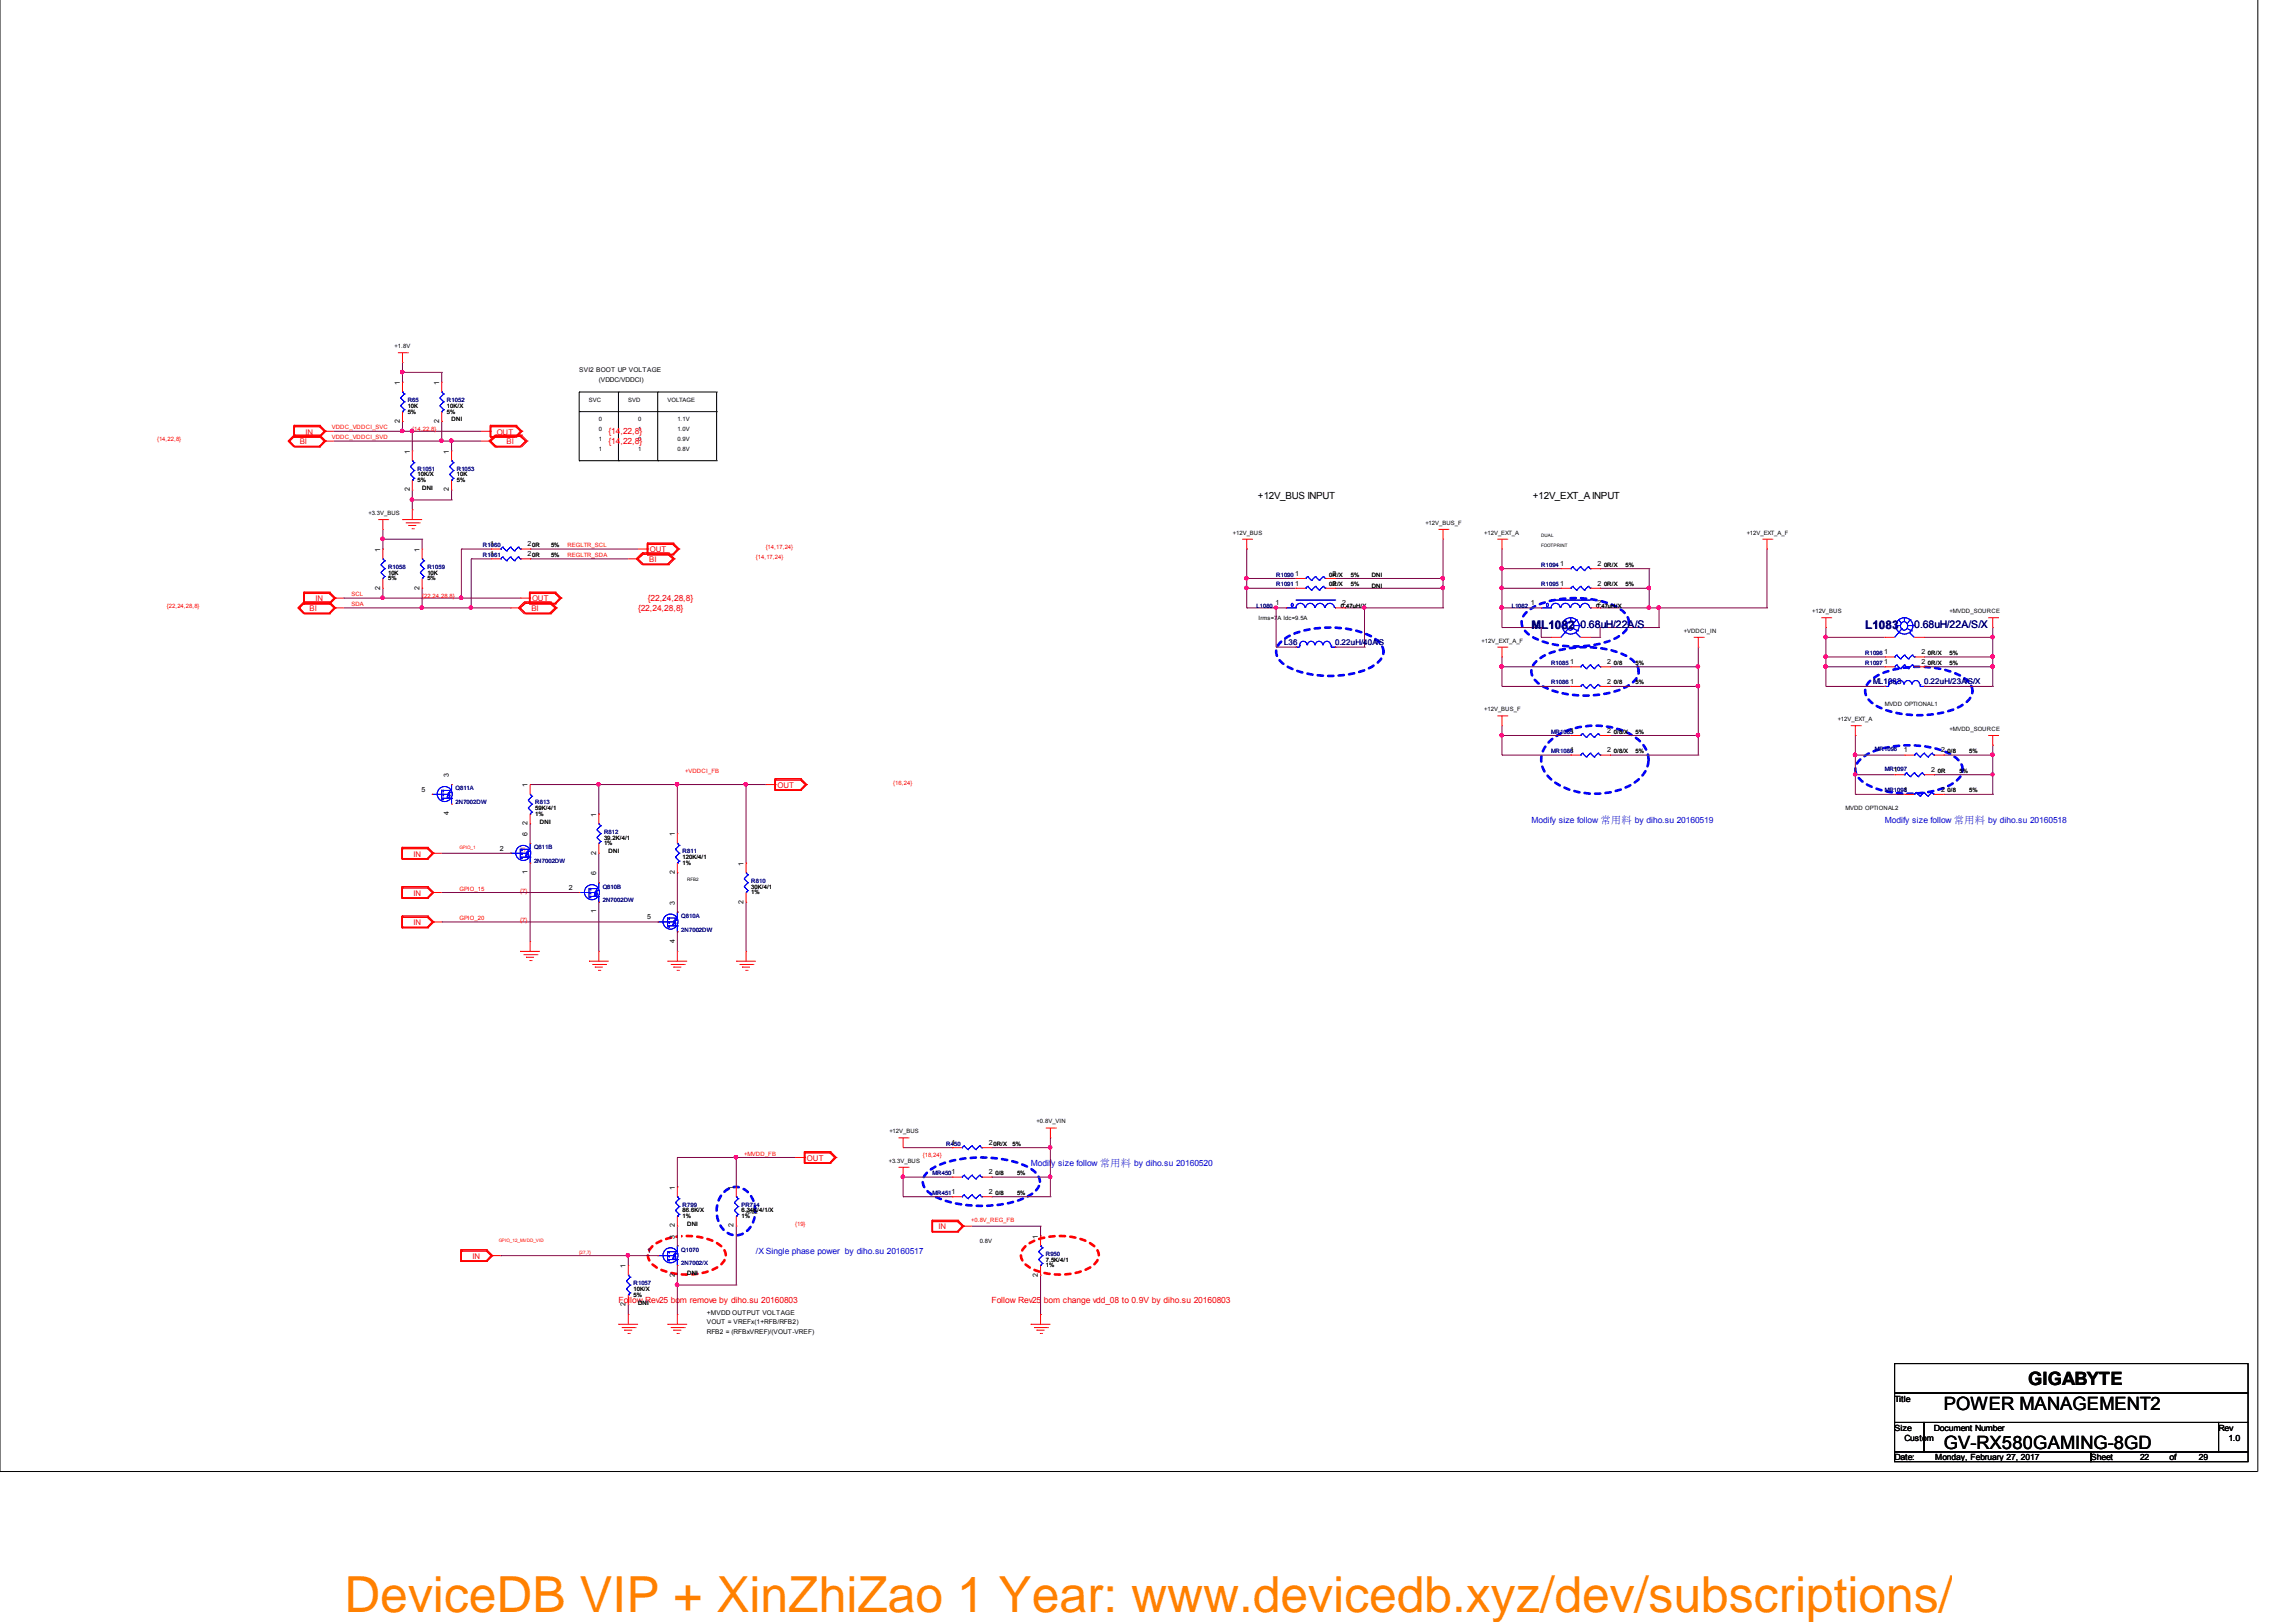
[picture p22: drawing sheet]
<svg xmlns="http://www.w3.org/2000/svg" width="297mm" height="210mm" viewBox="0 0 297 210" stroke-linecap="round" stroke-linejoin="round" font-family="sans-serif">
<defs><g id="words">
<text font-size="6.4" fill="#ff8000" x="44.6" y="208.5">DeviceDB VIP + XinZhiZao 1 Year: www.devicedb.xyz/dev/subscriptions/</text>
<g font-size="2.4">
<text x="262.4" y="179.2">GIGABYTE</text>
<text x="251.5" y="182.5">POWER MANAGEMENT2</text>
<text x="251.5" y="187.6">GV-RX580GAMING-8GD</text>
</g>
<g font-size="1.5" fill="#000080">
<text x="198.1" y="81.4">ML1082</text>
<text x="241.3" y="81.4">L1083</text>
</g>
<g font-size="1.4" fill="#000080">
<text x="204.5" y="81.2">0.68uH/22A/S</text>
<text x="247.7" y="81.2">0.68uH/22A/S/X</text>
</g>
<g font-size="1.3">
<text x="162.7" y="64.6">+12V_BUS INPUT</text>
<text x="198.3" y="64.6">+12V_EXT_A INPUT</text>
</g>
<g font-size="1.3" fill="#00f">
<text x="207.1" y="106.4">常用料</text>
<text x="252.8" y="106.4">常用料</text>
<text x="142.3" y="150.9">常用料</text>
</g>
<g font-size="1.1" fill="#f00">
<text x="78.7" y="57.4">{14,22,8}</text>
<text x="78.7" y="56.1">{14,22,8}</text>
<text x="83.8" y="77.7">{22,24,28,8}</text>
<text x="82.6" y="79">{22,24,28,8}</text>
<text x="80" y="168.7">Follow Rev25 bom remove by diho.su 20160803</text>
<text x="128.3" y="168.7">Follow Rev25 bom change vdd_08 to 0.9V by diho.su 20160803</text>
</g>
<g font-size="1.1" fill="#00f">
<text x="198.1" y="106.4">Modify size follow</text>
<text x="211.5" y="106.4">by diho.su 20160519</text>
<text x="243.8" y="106.4">Modify size follow</text>
<text x="257.2" y="106.4">by diho.su 20160518</text>
<text x="133.4" y="150.9">Modify size follow</text>
<text x="146.7" y="150.9">by diho.su 20160520</text>
<text x="97.8" y="162.3">/X Single phase power by diho.su 20160517</text>
</g>
<g font-size="1.1">
<text x="245.1" y="181.4">Title</text>
<text x="245.1" y="185.2">Size</text>
<text x="250.2" y="185.2">Document Number</text>
<text x="287" y="185.2">Rev</text>
<text x="245.1" y="189">Date:</text>
<text x="246.4" y="186.5">Custom</text>
<text x="250.4" y="189">Monday, February 27, 2017</text>
<text x="270.5" y="189">Sheet</text>
<text x="276.9" y="189">22</text>
<text x="280.7" y="189">of</text>
<text x="284.5" y="189">29</text>
<text x="288.3" y="186.5">1.0</text>
</g>
<g font-size="1" fill="#f00">
<text x="38.8" y="57.5">BI</text>
<text x="39.5" y="56.2">IN</text>
<text x="64.3" y="56.2">OUT</text>
<text x="65.5" y="57.5">BI</text>
<text x="84.1" y="71.5">OUT</text>
<text x="40.8" y="77.8">IN</text>
<text x="68.8" y="77.8">OUT</text>
<text x="84" y="72.7">BI</text>
<text x="40" y="79.1">BI</text>
<text x="68.7" y="79.1">BI</text>
<text x="100.6" y="102">OUT</text>
<text x="53.5" y="110.8">IN</text>
<text x="53.5" y="119.7">IN</text>
<text x="53.5" y="115.9">IN</text>
<text x="104.4" y="150.2">OUT</text>
<text x="121.4" y="159.1">IN</text>
<text x="61.1" y="162.9">IN</text>
</g>
<g font-size="1" fill="#000080">
<text x="166.1" y="83.4">L36</text>
<text x="172.7" y="83.4">0.22uH/40A/S</text>
<text x="242.3" y="88.5">ML1083</text>
<text x="248.9" y="88.5">0.22uH/23A/S/X</text>
</g>
<g font-size=".9">
<text x="51.7" y="49.8" transform="rotate(-90 51.7 49.8)">1</text>
<text x="56.8" y="49.8" transform="rotate(-90 56.8 49.8)">1</text>
<text x="51.7" y="54.7" transform="rotate(-90 51.7 54.7)">2</text>
<text x="53" y="58.7" transform="rotate(-90 53 58.7)">1</text>
<text x="56.8" y="54.7" transform="rotate(-90 56.8 54.7)">2</text>
<text x="58.1" y="58.7" transform="rotate(-90 58.1 58.7)">1</text>
<text x="53" y="63.6" transform="rotate(-90 53 63.6)">2</text>
<text x="58.1" y="63.6" transform="rotate(-90 58.1 63.6)">2</text>
<text x="49.2" y="71.4" transform="rotate(-90 49.2 71.4)">1</text>
<text x="54.3" y="71.4" transform="rotate(-90 54.3 71.4)">1</text>
<text x="63.4" y="72">1</text>
<text x="63.4" y="70.7">1</text>
<text x="68.2" y="72">2</text>
<text x="68.2" y="70.7">2</text>
<text x="49.2" y="76.3" transform="rotate(-90 49.2 76.3)">2</text>
<text x="54.3" y="76.3" transform="rotate(-90 54.3 76.3)">2</text>
<text x="167.6" y="75.8">1</text>
<text x="167.6" y="74.5">1</text>
<text x="172.4" y="75.8">2</text>
<text x="172.4" y="74.5">2</text>
<text x="201.8" y="75.8">1</text>
<text x="201.8" y="73.3">1</text>
<text x="206.7" y="75.8">2</text>
<text x="206.7" y="73.3">2</text>
<text x="165" y="78.3">1</text>
<text x="173.7" y="78.3">2</text>
<text x="198" y="78.3">1</text>
<text x="206.7" y="78.3">2</text>
<text x="203.1" y="88.5">1</text>
<text x="203.1" y="86">1</text>
<text x="207.9" y="88.5">2</text>
<text x="207.9" y="86">2</text>
<text x="243.8" y="86">1</text>
<text x="243.8" y="84.7">1</text>
<text x="248.6" y="86">2</text>
<text x="248.6" y="84.7">2</text>
<text x="203.1" y="94.8">1</text>
<text x="207.9" y="94.8">2</text>
<text x="58.1" y="100.6" transform="rotate(-90 58.1 100.6)">3</text>
<text x="68.2" y="101.9" transform="rotate(-90 68.2 101.9)">1</text>
<text x="203.1" y="97.4">1</text>
<text x="207.9" y="97.4">2</text>
<text x="245" y="99.9">1</text>
<text x="246.3" y="97.4">1</text>
<text x="249.9" y="99.9">2</text>
<text x="251.1" y="97.4">2</text>
<text x="54.5" y="102.5">5</text>
<text x="58.1" y="105.5" transform="rotate(-90 58.1 105.5)">4</text>
<text x="68.2" y="106.8" transform="rotate(-90 68.2 106.8)">2</text>
<text x="77.1" y="105.7" transform="rotate(-90 77.1 105.7)">1</text>
<text x="246.3" y="102.5">1</text>
<text x="251.1" y="102.5">2</text>
<text x="64.7" y="110.1">2</text>
<text x="68.2" y="113.1" transform="rotate(-90 68.2 113.1)">1</text>
<text x="68.2" y="108.2" transform="rotate(-90 68.2 108.2)">6</text>
<text x="77.1" y="113.3" transform="rotate(-90 77.1 113.3)">6</text>
<text x="77.1" y="110.6" transform="rotate(-90 77.1 110.6)">2</text>
<text x="87.3" y="113.1" transform="rotate(-90 87.3 113.1)">2</text>
<text x="87.3" y="108.2" transform="rotate(-90 87.3 108.2)">1</text>
<text x="96.2" y="112" transform="rotate(-90 96.2 112)">1</text>
<text x="73.6" y="115.2">2</text>
<text x="77.1" y="118.2" transform="rotate(-90 77.1 118.2)">1</text>
<text x="83.7" y="119">5</text>
<text x="87.3" y="117.1" transform="rotate(-90 87.3 117.1)">3</text>
<text x="96.2" y="116.9" transform="rotate(-90 96.2 116.9)">2</text>
<text x="87.3" y="122" transform="rotate(-90 87.3 122)">4</text>
<text x="123.1" y="148.2">1</text>
<text x="127.9" y="148.2">2</text>
<text x="87.3" y="153.9" transform="rotate(-90 87.3 153.9)">1</text>
<text x="94.9" y="153.9" transform="rotate(-90 94.9 153.9)">1</text>
<text x="123.1" y="154.5">1</text>
<text x="123.1" y="152">1</text>
<text x="127.9" y="154.5">2</text>
<text x="127.9" y="152">2</text>
<text x="87.3" y="160.3" transform="rotate(-90 87.3 160.3)">3</text>
<text x="87.3" y="158.8" transform="rotate(-90 87.3 158.8)">2</text>
<text x="94.9" y="158.8" transform="rotate(-90 94.9 158.8)">2</text>
<text x="134.3" y="160.3" transform="rotate(-90 134.3 160.3)">1</text>
<text x="80.9" y="164.1" transform="rotate(-90 80.9 164.1)">1</text>
<text x="83.7" y="162.2">1</text>
<text x="87.3" y="165.2" transform="rotate(-90 87.3 165.2)">2</text>
<text x="134.3" y="165.2" transform="rotate(-90 134.3 165.2)">2</text>
<text x="80.9" y="169" transform="rotate(-90 80.9 169)">2</text>
</g>
<g font-size=".8">
<text x="51.1" y="45.1">+1.8V</text>
<text x="52.7" y="53.5">5%</text>
<text x="52.7" y="52.8">10K</text>
<text x="57.8" y="52.8">10K/X</text>
<text x="57.8" y="53.5">5%</text>
<text x="74.9" y="48.2">SVI2 BOOT UP VOLTAGE</text>
<text x="76.2" y="52">SVC</text>
<text x="77.5" y="49.5">(VDDC/VDDCI)</text>
<text x="81.3" y="52">SVD</text>
<text x="86.4" y="52">VOLTAGE</text>
<text x="58.4" y="54.5">DNI</text>
<text x="77.5" y="58.3">1</text>
<text x="77.5" y="57.1">1</text>
<text x="77.5" y="55.8">0</text>
<text x="77.5" y="54.5">0</text>
<text x="82.6" y="55.8">1</text>
<text x="82.6" y="57.1">0</text>
<text x="82.6" y="58.3">1</text>
<text x="82.6" y="54.5">0</text>
<text x="87.6" y="57.1">0.9V</text>
<text x="87.6" y="58.3">0.8V</text>
<text x="87.6" y="55.8">1.0V</text>
<text x="87.6" y="54.5">1.1V</text>
<text x="54" y="61.7">10K/X</text>
<text x="54" y="62.4">5%</text>
<text x="54.6" y="63.4">DNI</text>
<text x="59.1" y="61.7">10K</text>
<text x="59.1" y="62.4">5%</text>
<text x="47.7" y="66.6">+3.3V_BUS</text>
<text x="68.8" y="70.8">0R</text>
<text x="71.3" y="70.8">5%</text>
<text x="159.5" y="69.2">+12V_BUS</text>
<text x="184.4" y="67.9">+12V_BUS_F</text>
<text x="192" y="69.2">+12V_EXT_A</text>
<text x="226" y="69.2">+12V_EXT_A_F</text>
<text x="50.2" y="75.1">5%</text>
<text x="50.2" y="74.4">10K</text>
<text x="55.3" y="75.1">5%</text>
<text x="55.3" y="74.4">10K</text>
<text x="68.8" y="72.1">0R</text>
<text x="71.3" y="72.1">5%</text>
<text x="172" y="75.9">0R/X</text>
<text x="172" y="74.6">0R/X</text>
<text x="174.8" y="74.6">5%</text>
<text x="174.8" y="75.9">5%</text>
<text x="177.5" y="74.6">DNI</text>
<text x="177.5" y="76">DNI</text>
<text x="207.5" y="75.9">0R/X</text>
<text x="207.5" y="73.3">0R/X</text>
<text x="210.3" y="75.9">5%</text>
<text x="210.3" y="73.3">5%</text>
<text x="162.8" y="80.2">Irms=7A Idc=9.5A</text>
<text x="173.5" y="78.7">0.47uH/X</text>
<text x="191.7" y="83.2">+12V_EXT_A_F</text>
<text x="206.5" y="78.7">0.47uH/X</text>
<text x="217.8" y="81.9">+VDDCI_IN</text>
<text x="234.4" y="79.3">+12V_BUS</text>
<text x="252.2" y="79.3">+MVDD_SOURCE</text>
<text x="208.8" y="88.6">0/8</text>
<text x="208.8" y="86">0/8</text>
<text x="211.6" y="88.6">5%</text>
<text x="211.6" y="86">5%</text>
<text x="249.4" y="86">0R/X</text>
<text x="249.4" y="84.8">0R/X</text>
<text x="252.2" y="86">5%</text>
<text x="252.2" y="84.8">5%</text>
<text x="192" y="92">+12V_BUS_F</text>
<text x="208.8" y="94.9">0/8/X</text>
<text x="211.6" y="94.9">5%</text>
<text x="237.7" y="93.3">+12V_EXT_A</text>
<text x="243.8" y="91.4">MVDD OPTIONAL1</text>
<text x="252.2" y="94.6">+MVDD_SOURCE</text>
<text x="208.8" y="97.5">0/8/X</text>
<text x="211.6" y="97.5">5%</text>
<text x="250.7" y="100">0R</text>
<text x="252" y="97.5">0/8</text>
<text x="253.5" y="100">5%</text>
<text x="254.8" y="97.5">5%</text>
<text x="69.3" y="105.6">1%</text>
<text x="69.3" y="104.8">59K/4/1</text>
<text x="69.8" y="106.6">DNI</text>
<text x="238.8" y="104.8">MVDD OPTIONAL2</text>
<text x="252" y="102.5">0/8</text>
<text x="254.8" y="102.5">5%</text>
<text x="78.1" y="108.6">39.2K/4/1</text>
<text x="78.1" y="109.4">1%</text>
<text x="78.7" y="110.4">DNI</text>
<text x="88.3" y="111.2">120K/4/1</text>
<text x="88.3" y="111.9">1%</text>
<text x="97.2" y="115.8">1%</text>
<text x="97.2" y="115">30K/4/1</text>
<text x="115.1" y="146.7">+12V_BUS</text>
<text x="128.5" y="148.3">0R/X</text>
<text x="131" y="148.3">5%</text>
<text x="134.1" y="145.4">+0.8V_VIN</text>
<text x="115" y="150.5">+3.3V_BUS</text>
<text x="128.8" y="154.6">0/8</text>
<text x="128.8" y="152.1">0/8</text>
<text x="131.6" y="152.1">5%</text>
<text x="131.6" y="154.6">5%</text>
<text x="88.3" y="156.9">86.6K/X</text>
<text x="88.3" y="157.7">1%</text>
<text x="88.9" y="158.7">DNI</text>
<text x="95.9" y="157.7">1%</text>
<text x="95.9" y="156.9">6.34K/4/1/X</text>
<text x="126.7" y="160.9">0.8V</text>
<text x="82" y="167.8">5%</text>
<text x="82" y="167.1">10K/X</text>
<text x="88.9" y="165">DNI</text>
<text x="135.3" y="163.3">7.5K/4/1</text>
<text x="135.3" y="164">1%</text>
<text x="82.6" y="168.8">DNI</text>
<text x="91.4" y="171.4">VOUT = VREFx(1+RFB/RFB2)</text>
<text x="91.4" y="170.1">+MVDD OUTPUT VOLTAGE</text>
<text x="91.4" y="172.6">RFB2 = (RFBxVREF)/(VOUT-VREF)</text>
</g>
<g font-size=".8" fill="#000080">
<text x="52.7" y="52">R65</text>
<text x="57.8" y="52">R1052</text>
<text x="54" y="60.9">R1051</text>
<text x="59.1" y="60.9">R1053</text>
<text x="62.5" y="70.8">R1060</text>
<text x="50.2" y="73.6">R1058</text>
<text x="55.3" y="73.6">R1059</text>
<text x="62.5" y="72.1">R1061</text>
<text x="165.1" y="75.9">R1091</text>
<text x="165.1" y="74.6">R1090</text>
<text x="199.4" y="75.9">R1095</text>
<text x="199.4" y="73.3">R1094</text>
<text x="162.6" y="78.7">L1080</text>
<text x="195.6" y="78.7">L1082</text>
<text x="200.7" y="88.6">R1086</text>
<text x="200.7" y="86">R1085</text>
<text x="241.3" y="86">R1097</text>
<text x="241.3" y="84.8">R1096</text>
<text x="200.7" y="94.9">MR1085</text>
<text x="200.7" y="97.5">MR1086</text>
<text x="242.6" y="97.2">MR1096</text>
<text x="243.8" y="99.8">MR1097</text>
<text x="58.9" y="102.3">Q811A</text>
<text x="58.9" y="104.1">2N7002DW</text>
<text x="69.3" y="104.1">R813</text>
<text x="78.1" y="107.9">R812</text>
<text x="243.8" y="102.5">MR1098</text>
<text x="69.1" y="109.9">Q811B</text>
<text x="69.1" y="111.7">2N7002DW</text>
<text x="88.3" y="110.4">R811</text>
<text x="78" y="115">Q810B</text>
<text x="78" y="116.8">2N7002DW</text>
<text x="88.1" y="118.8">Q810A</text>
<text x="97.2" y="114.2">R810</text>
<text x="88.1" y="120.6">2N7002DW</text>
<text x="122.4" y="148.3">R450</text>
<text x="120.7" y="154.6">MR451</text>
<text x="120.7" y="152.1">MR450</text>
<text x="88.1" y="162">Q1070</text>
<text x="88.3" y="156.1">R799</text>
<text x="95.9" y="156.1">PR714</text>
<text x="82" y="166.3">R1057</text>
<text x="88.1" y="163.8">2N7002/X</text>
<text x="135.3" y="162.5">R950</text>
</g>
<g font-size=".8" fill="#f00">
<text x="20.3" y="57.1">{14,22,8}</text>
<text x="42.9" y="56.8">VDDC_VDDCI_SVD</text>
<text x="42.9" y="55.6">VDDC_VDDCI_SVC</text>
<text x="53.3" y="55.8">{14,22,8}</text>
<text x="73.4" y="70.8">REGLTR_SCL</text>
<text x="99.1" y="71">{14,17,24}</text>
<text x="45.5" y="77.1">SCL</text>
<text x="54.6" y="77.4">{22,24,28,8}</text>
<text x="73.4" y="72.1">REGLTR_SDA</text>
<text x="97.8" y="72.3">{14,17,24}</text>
<text x="21.6" y="78.7">{22,24,28,8}</text>
<text x="45.5" y="78.4">SDA</text>
<text x="88.6" y="100">+VDDCI_FB</text>
<text x="115.6" y="101.5">{16,24}</text>
<text x="59.4" y="119.1">GPIO_20</text>
<text x="59.4" y="115.2">GPIO_15</text>
<text x="67.3" y="119.3">{7}</text>
<text x="67.3" y="115.5">{7}</text>
<text x="96.3" y="149.5">+MVDD_FB</text>
<text x="119.4" y="149.8">{18,24}</text>
<text x="102.9" y="158.7">{19}</text>
<text x="125.6" y="158.2">+0.8V_REG_FB</text>
</g>
<g font-size=".6">
<text x="199.4" y="70.8">FOOTPRINT</text>
<text x="199.4" y="69.5">DUAL</text>
<text x="88.9" y="114">RFB2</text>
<text x="96.5" y="157.2">RFB2</text>
</g>
<g font-size=".6" fill="#f00">
<text x="59.4" y="109.9">GPIO_1</text>
<text x="67.3" y="110.2">{7}</text>
<text x="64.5" y="160.7">GPIO_12_MVDD_VID</text>
<text x="74.9" y="162.2">{27,7}</text>
</g>
</g></defs>
<g fill="none" stroke="#000" stroke-width=".13">
<path d="M0 -.1v190.5h292.1v-190.5M74.9 59.6h.1M74.9 53.3h.1M74.9 50.7h.1M74.9 50.7v8.9M74.9 53.3h17.8M74.9 59.6h17.8M74.9 50.7h17.8M80 59.6h.1M80 50.7h.1M80 50.7v8.9M85.1 59.6h.1"/>
<path d="M85.1 50.7h.1M85.1 50.7v8.9M92.7 53.3h.1M92.7 59.6h.1M92.7 50.7h.1M92.7 50.7v8.9"/>
</g>
<path d="M197.3 79.4a8 8 0 0 1 5.2-1.9 12.5 12.5 0 0 1 6.6 1 2.55 2.55 0 0 1 1.6 2 2.55 2.55 0 0 1-1.6 2 13.2 13.2 0 0 1-10.6 0 2.55 2.55 0 0 1-1.7-2l.2-.5zM165.5 83.3a8 8 0 0 1 5.3-2 12.5 12.5 0 0 1 6.6 1 2.55 2.55 0 0 1 1.6 2 2.55 2.55 0 0 1-1.6 2.1 13.2 13.2 0 0 1-10.7 0 2.55 2.55 0 0 1-1.6-2.1l.1-.5zM198.6 85.8a8 8 0 0 1 5.2-2 12.5 12.5 0 0 1 6.6 1.1 2.55 2.55 0 0 1 1.6 2 2.55 2.55 0 0 1-1.6 2 13.2 13.2 0 0 1-10.6 0 2.55 2.55 0 0 1-1.7-2l.1-.6zM200.7 95.7a9.6 9.6 0 0 1 11.2 0 3.2 3.2 0 0 1 0 5.2 9.6 9.6 0 0 1-11.2 0 3.2 3.2 0 0 1 0-5.2zM240.5 98.5a8 8 0 0 1 5.2-2 12.5 12.5 0 0 1 6.6 1.1 2.55 2.55 0 0 1 1.6 2 2.55 2.55 0 0 1-1.6 2 13.2 13.2 0 0 1-10.6 0 2.55 2.55 0 0 1-1.7-2l.1-.6zM241.7 88.3a8 8 0 0 1 5.3-2 12.5 12.5 0 0 1 6.6 1.1 2.55 2.55 0 0 1 1.6 2 2.55 2.55 0 0 1-1.6 2 13.2 13.2 0 0 1-10.7 0 2.55 2.55 0 0 1-1.6-2l.1-.5zM93.6 154.3a2.26 2.26 0 0 1 3.9 1.1 3.3 3.3 0 0 1-1.7 4.4 2.38 2.38 0 0 1-2.8-1.7 3.7 3.7 0 0 1 .6-3.8zM119.8 151.9a7.8 7.8 0 0 1 4.8-2 14.8 14.8 0 0 1 8.5 1.2 2.36 2.36 0 0 1 1.4 1.8 2.36 2.36 0 0 1-1.4 1.9 15.1 15.1 0 0 1-9.6 .9 7.1 7.1 0 0 1-3.7-1.8 1.46 1.46 0 0 1 0-2z" fill="none" stroke="#00f" stroke-width=".34" stroke-dasharray=".7 .7"/>
<path d="M84.2 161.5a6.4 6.4 0 0 1 4.7-1.6 6.4 6.4 0 0 1 4.6 1.6 1.49 1.49 0 0 1-.5 2.3 8.5 8.5 0 0 1-8.3 0 1.54 1.54 0 0 1-.5-2.3zM132.5 161.5a6.4 6.4 0 0 1 4.6-1.6 6.4 6.4 0 0 1 4.7 1.6 1.49 1.49 0 0 1-.5 2.3 8.5 8.5 0 0 1-8.4 0 1.54 1.54 0 0 1-.4-2.3z" fill="none" stroke="#f00" stroke-width=".34" stroke-dasharray=".7 .7"/>
<g fill="none" stroke="#800040" stroke-width=".13">
<path d="M52.1 48.2h5M52.1 48.2h.1M52.1 49.5h.1M52.1 46.9v2.6M57.1 48.2h.1M57.1 48.2v1.3M44.4 77.4h22.9M44.4 77.4h.1M44.4 78.7h21.6M49.5 69.8h.1M49.5 71h.1M49.5 77.4h.1"/>
<path d="M49.5 68.5v2.5M49.5 76.1v1.3M49.5 69.8h5.1M53.3 64.7h.1M53.3 66h.1M53.3 63.4v2.6M53.3 64.7h5.1M54.6 69.8h.1M54.6 78.7h.1M54.6 76.1h.1M54.6 69.8v1.2M54.6 76.1v2.6"/>
<path d="M58.4 64.7h.1M58.4 63.4v1.3M59.7 77.4h.1M59.7 71h.1M59.7 71v6.4M59.7 71h3.8M61 72.3h2.5M61 78.7h.1M61 72.3h.1M61 72.3v6.4M66 78.7h.1M67.3 77.4h.1"/>
<path d="M68.6 71h.1M68.6 72.3h.1M68.6 72.3h12.7M68.6 71h13.9M161.3 76.1h.1M161.3 74.9h.1M161.3 71h.1M161.3 71v7.7M161.3 76.1h6.3M161.3 74.9h6.3M165.1 78.7h.1M165.1 78.7h1.3"/>
<path d="M172.7 76.1h14M172.7 74.9h14M176.5 78.7h.1M176.5 78.7h10.2M186.7 76.1h.1M186.7 78.7h.1M186.7 74.9h.1M186.7 69.8v8.9M194.3 73.6h.1M194.3 76.1h.1M194.3 78.7h.1M194.3 71v10.2"/>
<path d="M194.3 78.7h5.1M194.3 76.1h7.6M194.3 73.6h7.6M207 78.7h.1M207 76.1h.1M207 73.6h.1M207 78.7h21.6M207 76.1h6.4M207 73.6h6.4M213.4 78.7h.1M213.4 76.1h.1M213.4 73.6h.1"/>
<path d="M213.4 73.6v5.1M214.6 78.7h.1M214.6 78.7v2.5M228.6 78.7h.1M228.6 71h.1M228.6 71v7.7M194.3 95.2h.1M194.3 97.7h.1M194.3 81.2h.1M194.3 86.3h.1M194.3 88.8h.1M194.3 88.8h8.9"/>
<path d="M194.3 85v3.8M194.3 93.9v3.8M194.3 97.7h8.9M194.3 81.2h5.1M194.3 86.3h8.9M194.3 95.2h8.9M199.4 81.2h.1M203.2 97.7h.1M203.2 88.8h.1M207 81.2h7.6M208.3 88.8h11.4M208.3 97.7h11.4"/>
<path d="M208.3 97.7h.1M208.3 88.8h.1M208.3 86.3h11.4M208.3 95.2h11.4M214.6 81.2h.1M219.7 95.2h.1M219.7 97.7h.1M219.7 86.3h.1M219.7 88.8h.1M219.7 83.7v14M236.2 86.3h.1M236.2 88.8h.1"/>
<path d="M236.2 82.5h.1M236.2 85h.1M236.2 81.2v7.6M236.2 88.8h7.6M236.2 86.3h7.6M236.2 82.5h7.6M236.2 85h7.6M240 97.7h.1M240 95.2h.1M240 97.7h6.4M240 95.2v5.1M243.8 88.8h.1"/>
<path d="M248.9 88.8h.1M248.9 86.3h.1M248.9 82.5h8.9M248.9 85h8.9M248.9 86.3h8.9M248.9 88.8h8.9M251.5 97.7h.1M251.5 97.7h6.3M257.8 85h.1M257.8 86.3h.1M257.8 88.8h.1M257.8 82.5h.1"/>
<path d="M257.8 97.7h.1M257.8 96.4h.1M257.8 96.4v3.9h-7.6M257.8 81.2v7.6M57.1 119.3h.1M57.1 110.4h8.9M57.1 115.5h17.8M57.1 119.3h28M66 110.4h.1M68.6 111.7h.1M68.6 101.5h30.5M68.6 111.7v10.1"/>
<path d="M74.9 115.5h.1M77.5 101.5h.1M77.5 105.3h.1M77.5 116.8h.1M77.5 101.5v3.8M77.5 116.8v6.3M87.6 101.5h.1M87.6 101.5v6.4M96.5 101.5h.1M96.5 111.7h.1M96.5 116.8h.1M96.5 101.5v10.2"/>
<path d="M96.5 116.8v6.3M99.1 101.5h.1M240 100.3h5.1M240 100.3h.1M250.2 100.3h.1M87.6 120.6h.1M87.6 120.6v2.5M87.6 149.8h.1M87.6 153.6h.1M87.6 149.8v3.8M87.6 158.7v2.5M87.6 149.8h15.3"/>
<path d="M95.2 149.8h.1M95.2 158.7h.1M95.2 149.8v3.8M95.2 158.7v7.6M102.9 149.8h.1M116.8 152.3h.1M116.8 154.9h.1M116.8 154.9h6.4M116.8 152.3h6.4M116.8 148.5h6.4M116.8 152.3v2.6M123.2 148.5h.1"/>
<path d="M123.2 154.9h.1M125.7 158.7h8.9M128.3 152.3h.1M128.3 154.9h7.6M128.3 148.5h7.6M128.3 152.3h7.6M134.6 158.7h.1M134.6 159.9h.1M134.6 158.7v1.2M135.9 154.9h.1M135.9 152.3h.1M135.9 148.5h.1"/>
<path d="M135.9 147.2v7.7M64.8 162.5h20.3M64.8 162.5h.1M81.3 170.1h.1M81.3 162.5h.1M81.3 162.5v1.3M81.3 168.8v1.3M87.6 166.3h.1M87.6 161.2h.1M87.6 163.8v6.3M87.6 166.3h7.6M95.2 166.3h.1"/>
<path d="M134.6 170.1h.1M134.6 165v5.1"/>
</g>
<g fill="#f0f" stroke="#f0f" stroke-width=".13">
<circle cx="135.8" cy="152.3" r=".21"/>
<circle cx="135.8" cy="148.5" r=".21"/>
<circle cx="52" cy="48.1" r=".21"/>
<circle cx="165.1" cy="78.6" r=".21"/>
<circle cx="161.2" cy="76.1" r=".21"/>
<circle cx="161.2" cy="74.8" r=".21"/>
<circle cx="236.2" cy="86.2" r=".21"/>
<circle cx="236.2" cy="82.4" r=".21"/>
<circle cx="236.2" cy="85" r=".21"/>
<circle cx="186.6" cy="76.1" r=".21"/>
<circle cx="176.5" cy="78.6" r=".21"/>
<circle cx="186.6" cy="74.8" r=".21"/>
<circle cx="194.3" cy="95.1" r=".21"/>
<circle cx="194.3" cy="73.5" r=".21"/>
<circle cx="194.3" cy="76.1" r=".21"/>
<circle cx="194.3" cy="78.6" r=".21"/>
<circle cx="240" cy="100.2" r=".21"/>
<circle cx="240" cy="97.7" r=".21"/>
<circle cx="194.3" cy="86.2" r=".21"/>
<circle cx="214.6" cy="78.6" r=".21"/>
<circle cx="213.3" cy="78.6" r=".21"/>
<circle cx="213.3" cy="76.1" r=".21"/>
<circle cx="49.5" cy="69.7" r=".21"/>
<circle cx="116.8" cy="152.3" r=".21"/>
<circle cx="95.2" cy="149.7" r=".21"/>
<circle cx="257.8" cy="85" r=".21"/>
<circle cx="257.8" cy="86.2" r=".21"/>
<circle cx="257.8" cy="82.4" r=".21"/>
<circle cx="257.8" cy="100.2" r=".21"/>
<circle cx="257.8" cy="97.7" r=".21"/>
<circle cx="77.4" cy="101.5" r=".21"/>
<circle cx="87.6" cy="101.5" r=".21"/>
<circle cx="96.5" cy="101.5" r=".21"/>
<circle cx="219.7" cy="95.1" r=".21"/>
<circle cx="219.7" cy="86.2" r=".21"/>
<circle cx="219.7" cy="88.8" r=".21"/>
<circle cx="53.3" cy="64.7" r=".21"/>
<circle cx="87.6" cy="166.3" r=".21"/>
<circle cx="81.2" cy="162.4" r=".21"/>
<circle cx="49.5" cy="77.4" r=".21"/>
<circle cx="59.6" cy="77.4" r=".21"/>
<circle cx="54.6" cy="78.6" r=".21"/>
<circle cx="60.9" cy="78.6" r=".21"/>
</g>
<path d="M87.8 158.7h.3v4.8h-.3z" fill="#fff"/>
<path d="M68.6 106.6h.1M68.6 106.6v2.5" fill="none" stroke="#800040" stroke-width=".13"/>
<path d="M68.7 106.6h.4v4.8h-.4z" fill="#fff"/>
<path d="M77.5 114.2h.1M77.5 110.4v3.8" fill="none" stroke="#800040" stroke-width=".13"/>
<path d="M77.6 110.4h.4v4.8h-.4z" fill="#fff"/>
<path d="M87.6 113h.1M87.6 113v5" fill="none" stroke="#800040" stroke-width=".13"/>
<path d="M87.8 113h.3v4.8h-.3z" fill="#fff"/>
<g fill="none" stroke="#800040" stroke-width=".13">
<path d="M43.2 55.8h19M43.2 57.1h19M52.1 55.8h.1M52.1 54.5h.1M52.1 54.5v1.3M53.3 55.8h.1M53.3 55.8v2.5M57.1 57.1h.1M57.1 54.5h.1M57.1 54.5v2.6M58.4 57.1h.1M58.4 57.1v1.2"/>
<path d="M161.3 78.7h3.8M161.3 78.7h.1M165.1 78.7h.1M165.1 78.7v5M174 78.7h2.5M174 78.7h.1M176.5 78.7h.1M176.5 78.7v5M165.1 83.7h.1M165.1 83.7h2.5M172.7 83.7h3.8M176.5 83.7h.1"/>
<path d="M199.4 82.5h1.3M199.4 82.5h.1M199.4 81.2h.1M199.4 81.2v1.3M205.7 82.5h1.3M207 82.5h.1M207 81.2h.1M207 81.2v1.3M240 102.8h.1M240 100.3h.1M240 102.8h6.4M240 100.3v2.5"/>
<path d="M251.5 102.8h6.3M257.8 102.8h.1M257.8 100.3h.1M257.8 100.3v2.5"/>
</g>
<g fill="#f0f" stroke="#f0f" stroke-width=".13">
<circle cx="52" cy="55.8" r=".21"/>
<circle cx="53.3" cy="55.8" r=".21"/>
<circle cx="57.1" cy="57" r=".21"/>
<circle cx="58.4" cy="57" r=".21"/>
<circle cx="135.8" cy="152.3" r=".21"/>
<circle cx="135.8" cy="148.5" r=".21"/>
<circle cx="52" cy="48.1" r=".21"/>
<circle cx="165.1" cy="78.6" r=".21"/>
<circle cx="161.2" cy="76.1" r=".21"/>
<circle cx="161.2" cy="74.8" r=".21"/>
<circle cx="236.2" cy="86.2" r=".21"/>
<circle cx="236.2" cy="82.4" r=".21"/>
<circle cx="236.2" cy="85" r=".21"/>
<circle cx="186.6" cy="76.1" r=".21"/>
<circle cx="176.5" cy="78.6" r=".21"/>
<circle cx="186.6" cy="74.8" r=".21"/>
<circle cx="194.3" cy="95.1" r=".21"/>
<circle cx="194.3" cy="73.5" r=".21"/>
<circle cx="194.3" cy="76.1" r=".21"/>
<circle cx="194.3" cy="78.6" r=".21"/>
<circle cx="240" cy="100.2" r=".21"/>
<circle cx="240" cy="97.7" r=".21"/>
<circle cx="194.3" cy="86.2" r=".21"/>
<circle cx="214.6" cy="78.6" r=".21"/>
<circle cx="213.3" cy="78.6" r=".21"/>
<circle cx="213.3" cy="76.1" r=".21"/>
<circle cx="49.5" cy="69.7" r=".21"/>
<circle cx="116.8" cy="152.3" r=".21"/>
<circle cx="95.2" cy="149.7" r=".21"/>
<circle cx="257.8" cy="85" r=".21"/>
<circle cx="257.8" cy="86.2" r=".21"/>
<circle cx="257.8" cy="82.4" r=".21"/>
<circle cx="257.8" cy="100.2" r=".21"/>
<circle cx="257.8" cy="97.7" r=".21"/>
<circle cx="77.4" cy="101.5" r=".21"/>
<circle cx="87.6" cy="101.5" r=".21"/>
<circle cx="96.5" cy="101.5" r=".21"/>
<circle cx="219.7" cy="95.1" r=".21"/>
<circle cx="219.7" cy="86.2" r=".21"/>
<circle cx="219.7" cy="88.8" r=".21"/>
<circle cx="53.3" cy="64.7" r=".21"/>
<circle cx="87.6" cy="166.3" r=".21"/>
<circle cx="81.2" cy="162.4" r=".21"/>
<circle cx="49.5" cy="77.4" r=".21"/>
<circle cx="59.6" cy="77.4" r=".21"/>
<circle cx="54.6" cy="78.6" r=".21"/>
<circle cx="60.9" cy="78.6" r=".21"/>
</g>
<g fill="none" stroke="#f00" stroke-width=".13">
<path d="M37.3 57.1h.1M37.3 57.1l.7 .7h3.4M37.3 57.1l.8 .7M37.5 57.1h.1M37.5 57.1l.6 .7M38 56.3l-.7 .8M38 56.3h3.4M38 55h3.4M38 56.3h.1M38 55h.1M38 56.6h.1M38 55v1.6"/>
<path d="M38 56.6h3.4M38.1 56.5l-.8 .6M38.1 56.3l-.8 .8M38.1 56.5l-.6 .6M38.1 56.5h.1M38.1 56.3h.1M38.1 55.2h.1M38.1 57.8h3.2M38.1 56.5h3.2M38.1 55.2v1.3M38.1 55.2h3.2M41.3 56.3l.8 .8"/>
<path d="M41.3 56.5l.8 .6M41.3 55.2l.8 .6M41.3 55l.8 .8M41.3 57.8h.1M41.3 56.3h.1M41.3 56.5h.1M41.3 55.2h.1M41.3 55h.1M41.3 56.6h.1M41.3 56.5l.6 .6M41.3 55.2l.6 .6M41.4 56.3l.8 .8"/>
<path d="M41.4 55l.8 .8M41.4 57.8h.1M41.4 56.3h.1M41.4 55h.1M41.4 56.6h.1M41.9 57.1h1.3M41.9 55.8h1.3M41.9 57.1l-.6 .7M41.9 55.8l-.6 .7M41.9 57.1h.1M41.9 55.8h.1M42.1 57.1h.1"/>
<path d="M42.1 55.8h.1M42.1 57.1l-.8 .7M42.1 55.8l-.8 .7M42.1 55.8l-.8 .8M42.2 57.1h.1M42.2 55.8h.1M42.2 57.1l-.8 .7M42.2 55.8l-.8 .8M51.5 45.6h1.2M52.1 46.9h.1M52.1 49.5h.1M52.1 54.5h.1"/>
<path d="M52.1 45.6v1.3M52.1 49.5v1.2M52.1 53.3v1.2M52.7 45.6h.1M53.3 58.3h.1M53.3 58.3v1.3M57.1 49.5h.1M57.1 54.5h.1M57.1 49.5v1.2M57.1 53.3v1.2M58.4 58.3h.1M58.4 58.3v1.3"/>
<path d="M62.2 57.1h1.3M62.2 55.8h1.3M63.2 57.1h.1M63.2 57.1l.8 .7M63.4 57.1h.1M63.4 55h.1M63.4 56.6h.1M63.4 56.6h3.4M63.4 55v1.6M63.4 55h3.4M63.4 57.1l.8 .7M63.5 55.2h3.2"/>
<path d="M63.5 57.1l.7 .7M63.5 57.1h.1M63.5 55.8h.1M63.5 55.2h.1M63.5 56.5h.1M63.5 56.5h3.8M63.5 55.2v1.3M64 56.3l-.8 .8M64 57.8h.1M64 56.3h.1M64 56.3h3.5M64.2 56.3l-.8 .8"/>
<path d="M64.2 56.5l-.8 .6M64.2 57.8h.1M64.2 56.3h.1M64.2 56.5h.1M64.2 56.5l-.7 .6M64.2 57.8h3.1M66.7 55.2h.1M66.7 56.5h.1M66.7 55h.1M66.7 56.6h.1M66.7 55.2l.8 .6M66.7 55l.8 .8"/>
<path d="M66.7 55.2l.6 .6M66.8 55h.1M66.8 56.6h.1M66.8 55l.8 .8M67.3 55.8l-.6 .7M67.3 56.5l.7 .6M67.3 56.5h.1M67.3 56.3h.1M67.3 55.8h.1M67.3 56.5l.8 .6M67.3 56.3l.8 .8M67.5 55.8l-.8 .8"/>
<path d="M67.5 55.8l-.8 .7M67.5 56.3h.1M67.5 55.8h.1M67.5 56.3l.7 .8M67.6 55.8l-.8 .8M67.6 55.8h.1M68 57.1h.1M68 57.1l-.7 .7M68.1 57.1l-.8 .7M68.1 57.1h.1M68.2 57.1l-.7 .7h-3.5M68.2 57.1h.1"/>
<path d="M38.5 78.7h.1M38.5 78.7l.8 .7h3.4M38.6 78.7l.8 .6M38.6 78.7l.8 .7M38.6 78.7h.1M38.8 78.7h.1M38.8 78.7l.6 .6M39.3 77.9l-.8 .8M39.3 77.9h3.4M39.3 76.6h3.4M39.3 77.9h.1M39.3 76.6h.1"/>
<path d="M39.3 78.2h.1M39.3 76.6v1.6M39.3 78.2h3.4M39.4 78.1l-.6 .6M39.4 78.1h.1M39.4 77.9h.1M39.4 76.8h.1M39.4 79.3h3.2M39.4 78.1h3.2M39.4 76.8v1.3M39.4 76.8h3.2M39.4 78.1l-.8 .6"/>
<path d="M39.4 77.9l-.8 .8M42.6 77.9l.7 .8M42.6 78.1l.7 .6M42.6 76.8l.7 .6M42.6 76.6l.7 .8M42.6 79.4h.1M42.6 77.9h.1M42.6 79.3h.1M42.6 78.1h.1M42.6 76.8h.1M42.6 76.6h.1M42.6 78.2h.1"/>
<path d="M42.6 78.1l.6 .6M42.6 76.8l.6 .6M42.7 79.4h.1M42.7 77.9h.1M42.7 76.6h.1M42.7 78.2h.1M42.7 77.9l.7 .8M42.7 76.6l.7 .8M43.2 78.7h1.2M43.2 77.4h1.2M43.2 78.7l-.6 .6M43.2 77.4l-.6 .7"/>
<path d="M43.2 78.7h.1M43.2 77.4h.1M43.3 78.7h.1M43.3 77.4h.1M43.3 78.7l-.7 .7M43.3 78.7l-.7 .6M43.3 77.4l-.7 .7M43.3 77.4l-.7 .8M43.4 78.7l-.7 .7M43.4 77.4l-.7 .8M43.4 78.7h.1M43.4 77.4h.1"/>
<path d="M48.9 67.2h1.3M49.5 68.5h.1M49.5 71h.1M49.5 76.1h.1M49.5 67.2v1.3M49.5 71v1.3M49.5 74.9v1.2M50.2 67.2h.1M52.1 67.2h2.5M52.1 67.2h.1M52.5 67.7h1.8M52.8 68h.1"/>
<path d="M52.8 68h1M53.3 68.4h.2M53.3 66h.1M53.3 63.4h.1M53.3 62.2v1.2M53.3 66v1.2M53.5 68.4h.1M54.3 67.7h.1M54.6 71h.1M54.6 76.1h.1M54.6 71v1.3M54.6 74.9v1.2"/>
<path d="M58.4 63.4h.1M58.4 62.2v1.2M63.5 72.3h.1M63.5 71h.1M63.5 72.3h1.3M63.5 71h1.3M66 78.7h1.3M67.1 78.7h.1M67.1 78.7l.7 .7h3.5M67.2 78.7h.1M67.2 78.7l.8 .6M67.2 78.7l.8 .7"/>
<path d="M67.3 78.7l.7 .6M67.3 78.7h.1M67.3 77.4h1.3M67.3 72.3h1.3M67.3 71h1.3M67.8 77.9h3.5M67.8 77.9l-.7 .8M67.8 77.9h.1M68 78.1l-.8 .6M68 77.9l-.8 .8M68 78.1h.1M68 77.9h.1"/>
<path d="M68 79.3h3.1M68 78.1l-.7 .6M68 78.1h3.8M68.5 76.6h3.4M68.5 76.6h.1M68.5 78.2h.1M68.5 78.2h3.4M68.5 76.6v1.6M68.6 77.4h.1M68.6 76.8h.1M68.6 78.1h.1M68.6 72.3h.1"/>
<path d="M68.6 71h.1M68.6 76.8v1.3M68.6 76.8h3.2M71.1 77.9l.8 .8M71.1 78.1l.8 .6M71.1 78.1l.7 .6M71.1 79.4h.1M71.1 77.9h.1M71.1 79.3h.1M71.1 78.1h.1M71.3 79.4h.1M71.3 77.9h.1"/>
<path d="M71.3 77.9l.8 .8M71.8 76.8l.8 .6M71.8 76.6l.8 .8M71.8 76.8l.6 .6M71.8 78.7h.1M71.8 76.8h.1M71.8 76.6h.1M71.8 78.2h.1M71.8 78.1h.1M71.8 78.7l-.7 .6M71.9 78.7h.1M71.9 76.6h.1"/>
<path d="M71.9 78.2h.1M71.9 76.6l.7 .8M71.9 78.7l-.8 .7M71.9 78.7l-.8 .6M72.1 78.7l-.8 .7M72.1 78.7h.1M72.4 77.4h.1M72.4 77.4l-.6 .7M72.6 77.4h.1M72.6 77.4l-.8 .7M72.6 77.4l-.8 .8M72.6 77.4l-.7 .8"/>
<path d="M81.3 72.3h1.2M82.3 72.3h.1M82.3 72.3l.8 .8h3.4M82.5 72.3h.1M82.5 72.3l.7 .7M82.5 72.3l.7 .8M82.5 71h1.3M83.1 71.6h3.4M83.1 71.6l-.8 .7M83.1 71.6h.1M83.2 71.7l-.7 .6M83.2 71.6l-.7 .7"/>
<path d="M83.2 71.7h.1M83.2 71.6h.1M83.2 73h3.2M83.2 71.7h3.8M83.7 70.3h.1M83.7 71.8h.1M83.7 70.3v1.5M83.7 71.8h3.4M83.7 70.3h3.4M83.8 70.5h3.2M83.8 71h.1M83.8 70.5h.1"/>
<path d="M83.8 71.7h.1M83.8 70.5v1.2M86.4 71.7l.6 .6M86.4 73.1h.1M86.4 71.6h.1M86.4 73h.1M86.4 71.7h.1M86.4 71.6l.7 .7M86.4 71.7l.7 .6M86.5 73.1h.1M86.5 71.6h.1M86.5 71.6l.8 .7"/>
<path d="M87 70.5l.6 .5M87 72.3h.1M87 70.5h.1M87 70.3h.1M87 71.8h.1M87 71.7h.1M87 72.3l-.6 .7M87 70.5l.8 .5M87 70.3l.8 .7M87.1 70.3l.8 .7M87.1 72.3l-.7 .8M87.1 72.3l-.7 .7"/>
<path d="M87.1 72.3h.1M87.1 70.3h.1M87.1 71.8h.1M87.3 72.3l-.8 .8M87.3 72.3h.1M87.6 71h.1M87.6 71l-.6 .7M87.8 71l-.8 .7M87.8 71l-.8 .8M87.8 71h.1M87.9 71h.1M87.9 71l-.8 .8"/>
<path d="M160.7 69.8h1.3M161.3 71h.1M161.3 69.8v1.2M162 69.8h.1M166.4 78.7h.1M167.6 76.1h1.3M167.6 74.9h1.3M167.6 76.1h.1M167.6 74.9h.1M171.4 76.1h1.3M171.4 74.9h1.3M172.7 76.1h.1"/>
<path d="M172.7 74.9h.1M172.7 78.7h1.3M174 78.7h.1M186.1 68.5h1.3M186.7 69.8h.1M186.7 68.5v1.3M187.4 68.5h.1M193.7 69.8h1.3M194.3 71h.1M194.3 69.8v1.2M195 69.8h.1M199.4 78.7h.1"/>
<path d="M201.9 76.1h1.3M201.9 73.6h1.3M201.9 76.1h.1M201.9 73.6h.1M205.7 78.7h1.3M205.7 76.1h1.3M205.7 73.6h1.3M207 78.7h.1M207 76.1h.1M207 73.6h.1M228 69.8h1.3M228.6 71h.1"/>
<path d="M228.6 69.8v1.2M229.3 69.8h.1M235.6 79.9h1.3M236.2 79.9v1.3M236.9 79.9h.1M257.2 79.9h1.3M257.8 79.9v1.3M258.5 79.9h.1M167.6 83.7h.1M172.7 83.7h.1M193.7 92.6h1.3M193.7 83.7h1.3"/>
<path d="M194.3 93.9h.1M194.3 85h.1M194.3 83.7v1.3M194.3 92.6v1.3M195 92.6h.1M195 83.7h.1M200.7 82.5h.1M200.7 82.5h1.2M203.2 95.2h1.3M203.2 86.3h1.3M203.2 97.7h1.3M203.2 88.8h1.3"/>
<path d="M203.2 97.7h.1M203.2 95.2h.1M203.2 88.8h.1M203.2 86.3h.1M204.5 82.5h1.2M205.7 82.5h.1M207 95.2h1.3M207 86.3h1.3M207 97.7h1.3M207 88.8h1.3M208.3 97.7h.1M208.3 95.2h.1"/>
<path d="M208.3 88.8h.1M208.3 86.3h.1M219.1 82.5h1.3M219.7 83.7h.1M219.7 82.5v1.2M220.4 82.5h.1M236.2 81.2h.1M239.4 93.9h1.3M240 95.2h.1M240 93.9v1.3M240.7 93.9h.1M243.8 82.5h1.3"/>
<path d="M243.8 86.3h1.3M243.8 85h1.3M243.8 86.3h.1M243.8 82.5h.1M243.8 85h.1M243.8 88.8h.1M246.4 97.7h1.2M246.4 97.7h.1M247.6 82.5h1.3M247.6 86.3h1.3M247.6 85h1.3M248.9 86.3h.1"/>
<path d="M248.9 82.5h.1M248.9 85h.1M248.9 88.8h.1M250.2 97.7h1.3M251.5 97.7h.1M257.2 95.2h1.3M257.8 96.4h.1M257.8 81.2h.1M257.8 95.2v1.2M258.5 95.2h.1M52 118.5h.1M52 114.7h.1"/>
<path d="M52 116.3h.1M52 109.7h.1M52 111.2h.1M52 109.7v1.5M52 114.7v1.6M52 118.5v1.6M52 116.3h3.4M52 111.2h3.4M52 118.5h3.4M52 114.7h3.4M52 109.7h3.4M52.1 118.7h3.2"/>
<path d="M52.1 114.9h3.2M52.1 109.8h3.2M52.1 118.7h.1M52.1 120h.1M52.1 114.9h.1M52.1 116.2h.1M52.1 109.8h.1M52.1 111.1h.1M52.1 109.8v1.3M52.1 114.9v1.3M52.1 118.7v1.3M52.1 120h3.2"/>
<path d="M52.1 116.2h3.2M52.1 111.1h3.2M55.3 118.7l.6 .6M55.3 114.9l.6 .6M55.3 109.8l.6 .6M55.3 118.7h.1M55.3 120h.1M55.3 118.5h.1M55.3 114.9h.1M55.3 116.2h.1M55.3 114.7h.1M55.3 116.3h.1"/>
<path d="M55.3 109.8h.1M55.3 111.1h.1M55.3 109.7h.1M55.3 111.2h.1M55.3 118.7l.7 .6M55.3 118.5l.7 .8M55.3 114.9l.7 .6M55.3 114.7l.7 .8M55.3 109.8l.7 .6M55.3 109.7l.7 .7M55.4 118.5l.7 .8M55.4 114.7l.7 .8"/>
<path d="M55.4 109.7l.7 .7M55.4 118.5h.1M55.4 114.7h.1M55.4 116.3h.1M55.4 109.7h.1M55.4 111.2h.1M55.9 119.3h.1M55.9 115.5h.1M55.9 110.4h.1M55.9 102.8h.1M55.9 119.3h1.2M55.9 115.5h1.2"/>
<path d="M55.9 110.4h1.2M55.9 119.3l-.6 .7M55.9 115.5l-.6 .7M55.9 110.4l-.6 .7M56 119.3l-.7 .7M56 119.3l-.7 .8M56 115.5l-.7 .7M56 115.5l-.7 .8M56 110.4l-.7 .7M56 110.4l-.7 .8M56 119.3h.1M56 115.5h.1"/>
<path d="M56 110.4h.1M56.1 119.3h.1M56.1 115.5h.1M56.1 110.4h.1M56.1 119.3l-.7 .8M56.1 115.5l-.7 .8M56.1 110.4l-.7 .8M58.4 101.5h.1M58.4 104.1h.1M66 110.4h.1M68.6 109.1h.1M68.6 111.7h.1"/>
<path d="M68.6 101.5h.1M68.6 106.6h.1M68.6 101.5v1.3M68.6 105.3v1.3M74.9 115.5h.1M77.5 114.2h.1M77.5 116.8h.1M77.5 105.3h.1M77.5 110.4h.1M77.5 105.3v1.3M77.5 109.1v1.3M85.1 119.3h.1"/>
<path d="M87.6 118h.1M87.6 107.9h.1M87.6 113h.1M87.6 107.9v1.2M87.6 111.7v1.3M96.5 111.7h.1M96.5 116.8h.1M96.5 111.7v1.3M96.5 115.5v1.3M99.1 101.5h1.2M100.2 100.8h3.4M100.2 100.8h.1"/>
<path d="M100.2 102.3h.1M100.2 100.8v1.5M100.2 102.3h3.4M100.3 100.9h3.2M100.3 101.5h.1M100.3 100.9h.1M100.3 102.2h.1M100.3 100.9v1.3M100.3 102.2h3.2M103.5 100.9h.1M103.5 100.8h.1M103.5 102.3h.1"/>
<path d="M103.5 102.2h.1M103.5 100.9l.8 .6M103.5 100.8l.8 .7M103.5 100.9l.6 .6M103.6 100.8h.1M103.6 102.3h.1M103.6 100.8l.8 .7M104.1 101.5l-.6 .7M104.1 101.5h.1M104.3 101.5l-.8 .7M104.3 101.5l-.8 .8M104.3 101.5h.1"/>
<path d="M104.4 101.5l-.8 .8M104.4 101.5h.1M245.1 100.3h.1M245.1 100.3h1.3M246.4 102.8h1.2M246.4 102.8h.1M248.9 100.3h1.3M250.2 100.3h.1M250.2 102.8h1.3M251.5 102.8h.1M52 120.1h.1M52 120.1h3.4"/>
<path d="M55.3 120.1h.1M55.4 120.1h.1M67.3 123.1h2.5M67.3 123.1h.1M67.7 123.5h1.8M68.1 123.9h1M68.1 123.9h.1M68.5 124.3h.2M68.6 121.8h.1M68.6 121.8v1.3M68.7 124.3h.1M69.5 123.5h.1"/>
<path d="M76.2 124.4h2.5M76.2 124.4h.1M76.6 124.8h1.8M77 125.2h1M77 125.2h.1M77.4 125.6h.2M77.5 123.1h.1M77.5 123.1v1.3M77.6 125.6h.1M78.4 124.8h.1M86.4 124.4h2.5M86.4 124.4h.1"/>
<path d="M86.8 124.8h1.8M87.1 125.2h1M87.1 125.2h.1M87.5 125.6h.3M87.6 123.1h.1M87.6 120.6h.1M87.6 123.1v1.3M87.8 125.6h.1M88.6 124.8h.1M95.2 124.4h.1M95.3 124.4h2.5M95.7 124.8h1.8"/>
<path d="M96 125.2h.1M96 125.2h1M96.4 125.6h.3M96.5 123.1h.1M96.5 123.1v1.3M96.7 125.6h.1M97.5 124.8h.1M87.6 153.6h.1M87.6 158.7h.1M87.6 153.6v1.3M87.6 157.4v1.3M95.2 153.6h.1"/>
<path d="M95.2 158.7h.1M95.2 153.6v1.3M95.2 157.4v1.3M102.9 149.8h1.2M104.1 149h.1M104.1 150.6h.1M104.1 149v1.6M104.1 150.6h3.3M104.1 149h3.3M104.1 149.2h3.3M104.1 149.8h.1M104.1 149.2h.1"/>
<path d="M104.1 150.5h.1M104.1 149.2v1.3M104.1 150.5h3.3M107.4 149.2l.5 .6M107.4 149.2h.1M107.4 149h.1M107.4 150.6h.1M107.4 150.5h.1M107.4 149.2l.7 .6M107.4 149l.7 .8M107.4 149l.8 .8M107.9 149.8h.1"/>
<path d="M108 149.8l-.6 .7M108.1 149.8l-.7 .7M108.1 149.8l-.7 .8M108.1 149.8h.1M108.2 149.8l-.8 .8M108.2 149.8h.1M116.2 151.1h1.3M116.2 147.2h1.3M116.8 152.3h.1M116.8 148.5h.1M116.8 147.2v1.3M116.8 151.1v1.2"/>
<path d="M117.5 151.1h.1M117.5 147.2h.1M120.6 157.9h3.4M120.6 157.9h.1M120.6 159.4h.1M120.6 157.9v1.5M120.6 159.4h3.4M120.6 158.1h3.3M120.6 158.1h.1M120.6 158.1v1.3M120.6 159.4h3.3M123.2 154.9h1.3"/>
<path d="M123.2 152.3h1.3M123.2 148.5h1.3M123.2 154.9h.1M123.2 152.3h.1M123.2 148.5h.1M123.9 158.1l.6 .6M123.9 158.1h.1M123.9 159.4h.1M123.9 157.9h.1M123.9 158.1l.7 .6M123.9 157.9l.7 .8M124 157.9h.1"/>
<path d="M124 159.4h.1M124 157.9l.7 .8M124.5 158.7h.1M124.5 158.7h1.2M124.5 158.7l-.6 .7M124.6 158.7l-.7 .7M124.6 158.7h.1M124.7 158.7l-.7 .7M124.7 158.7h.1M127 154.9h1.3M127 152.3h1.3M127 148.5h1.3"/>
<path d="M128.3 154.9h.1M128.3 152.3h.1M128.3 148.5h.1M134.6 159.9h.1M134.6 159.9v1.3M135.3 146h1.3M135.9 147.2h.1M135.9 146v1.2M136.6 146h.1M59.6 161.7h3.4M59.6 161.7h.1M59.6 163.3h.1"/>
<path d="M59.6 161.7v1.6M59.6 163.3h3.4M59.7 161.9h.1M59.7 163.2h.1M59.7 161.9v1.3M59.7 163.2h3.2M59.7 161.9h3.2M62.9 161.9l.8 .6M62.9 161.7l.8 .8M62.9 161.9l.6 .6M62.9 161.9h.1M62.9 163.2h.1"/>
<path d="M62.9 161.7h.1M62.9 163.3h.1M63 161.7h.1M63 163.3h.1M63 161.7l.8 .8M63.5 162.5h.1M63.5 162.5h1.3M63.5 162.5l-.6 .7M63.7 162.5h.1M63.7 162.5l-.8 .7M63.7 162.5l-.8 .8M63.8 162.5l-.8 .8"/>
<path d="M63.8 162.5h.1M80 171.4h2.5M80 171.4h.1M80.4 171.8h1.8M80.8 172.1h1M80.8 172.1h.1M81.2 172.6h.2M81.3 170.1h.1M81.3 163.8h.1M81.3 168.8h.1M81.3 163.8v1.2M81.3 167.6v1.2"/>
<path d="M81.3 170.1v1.3M81.4 172.6h.1M82.2 171.8h.1M85.1 162.5h.1M86.4 171.4h2.5M86.4 171.4h.1M86.8 171.8h1.8M87.1 172.1h1M87.1 172.1h.1M87.5 172.6h.3M87.6 170.1h.1M87.6 163.8h.1"/>
<path d="M87.6 161.2h.1M87.6 170.1v1.3M87.8 172.6h.1M88.6 171.8h.1M133.3 171.4h.1M133.4 171.4h2.5M133.8 171.8h1.8M134.1 172.1h.1M134.1 172.1h1M134.5 172.6h.3M134.6 170.1h.1M134.6 165h.1"/>
<path d="M134.6 163.8v1.2M134.6 170.1v1.3M134.8 172.6h.1M135.6 171.8h.1"/>
</g>
<path d="M245.1 176.5h45.7v3.8h-45.7zM245.1 184.1h3.8v3.8h-3.8zM245.1 187.9h25.4v1.3h-25.4zM245.1 180.3h45.7v3.8h-45.7zM248.9 184.1h38.1v3.8h-38.1zM270.5 187.9h20.3v1.3h-20.3zM287 184.1h3.8v3.8h-3.8z" fill="none" stroke="#000" stroke-width=".13"/>
<g fill="none" stroke="#00f" stroke-width=".13">
<path d="M51.8 51.5h.1M51.8 52.5h.1M51.8 52.5l.5 .5M51.8 51.5l.5 .5M52.1 53.3h.1M52.1 50.7h.1M52.1 50.7l.2 .3M52.3 53h.1M52.3 52h.1M52.3 51h.1M52.3 51l-.5 .5M52.3 52l-.5 .5"/>
<path d="M52.3 53l-.2 .3M53.3 59.6h.1M53.3 59.6l.3 .3M53.6 59.9h.1M53.6 59.9l-.5 .5M56.9 51.5h.1M56.9 52.5h.1M56.9 52.5l.5 .5M56.9 51.5l.5 .5M57.1 53.3h.1M57.1 50.7h.1M57.1 50.7l.3 .3"/>
<path d="M57.4 53h.1M57.4 52h.1M57.4 51h.1M57.4 51l-.5 .5M57.4 52l-.5 .5M57.4 53l-.2 .3M58.4 59.6h.1M58.4 59.6l.3 .3M58.7 59.9h.1M58.7 59.9l-.5 .5M49.3 73.1h.1M49.3 74.1h.1"/>
<path d="M49.3 74.1l.5 .5M49.3 73.1l.5 .5M49.5 74.9h.1M49.5 72.3h.1M49.5 72.3l.3 .3M49.8 74.6h.1M49.8 73.6h.1M49.8 72.6h.1M49.8 72.6l-.5 .5M49.8 73.6l-.5 .5M49.8 74.6l-.3 .3M53.1 60.4h.1"/>
<path d="M53.1 61.4h.1M53.1 61.4l.5 .5M53.1 60.4l.5 .5M53.3 62.2h.1M53.6 61.9h.1M53.6 60.9h.1M53.6 60.9l-.5 .5M53.6 61.9l-.3 .3M54.4 73.1h.1M54.4 74.1h.1M54.4 74.1l.5 .5M54.4 73.1l.5 .5"/>
<path d="M54.6 74.9h.1M54.6 72.3h.1M54.6 72.3l.3 .3M54.9 74.6h.1M54.9 73.6h.1M54.9 72.6h.1M54.9 72.6l-.5 .5M54.9 73.6l-.5 .5M54.9 74.6l-.3 .3M58.2 60.4h.1M58.2 61.4h.1M58.2 61.4l.5 .5"/>
<path d="M58.2 60.4l.5 .5M58.4 62.2h.1M58.7 61.9h.1M58.7 60.9h.1M58.7 60.9l-.5 .5M58.7 61.9l-.3 .3M64.8 72.3h.1M64.8 71h.1M65 72.1l-.2 .2M65 70.8l-.2 .2M65 72.1h.1M65 70.8h.1"/>
<path d="M65 72.1l.5 .5M65 70.8l.5 .5M65.5 72.6h.1M65.5 71.3h.1M66 72.1l-.5 .5M66 70.8l-.5 .5M66 72.1h.1M66 70.8h.1M66 72.1l.5 .5M66 70.8l.5 .5M66.5 72.6h.1M66.5 71.3h.1"/>
<path d="M67.1 72.1l-.6 .5M67.1 70.8l-.6 .5M67.1 72.1h.1M67.1 70.8h.1M67.1 72.1l.2 .2M67.1 70.8l.2 .2M67.3 72.3h.1M67.3 71h.1M166.4 78.7h1.2M167.1 78.1h.2v.3l-.1 .1-.1-.1zM167.6 78.7a.59 .59 0 0 1 .6-.6 .59 .59 0 0 1 .6 .6M167.6 78.7h.1"/>
<path d="M167.6 77.7h5.1M168.9 76.1h.1M168.9 74.9h.1M168.9 78.7a.59 .59 0 0 1 .6-.6 .59 .59 0 0 1 .6 .6M169.2 75.9l-.3 .2M169.2 74.6l-.3 .3M169.2 75.9h.1M169.2 74.6h.1M169.2 75.9l.5 .5M169.2 74.6l.5 .5M169.7 76.4h.1M169.7 75.1h.1"/>
<path d="M170.2 75.9l-.5 .5M170.2 74.6l-.5 .5M170.2 75.9h.1M170.2 74.6h.1M170.2 75.9l.5 .5M170.2 74.6l.5 .5M170.2 78.7a.59 .59 0 0 1 .6-.6 .59 .59 0 0 1 .6 .6M170.7 76.4h.1M170.7 75.1h.1M171.2 75.9l-.5 .5M171.2 74.6l-.5 .5M171.2 75.9h.1"/>
<path d="M171.2 74.6h.1M171.2 75.9l.2 .2M171.2 74.6l.2 .3M171.4 78.7a.59 .59 0 0 1 .6-.6 .59 .59 0 0 1 .6 .6M171.4 76.1h.1M171.4 74.9h.1M172.7 78.7h.1M172.7 77.7h.1M199.4 78.7h1.3M200.1 78.1h.2v.3l-.1 .1-.1-.1zM200.7 78.7a.59 .59 0 0 1 .6-.6 .59 .59 0 0 1 .5 .6M200.7 78.7h.1"/>
<path d="M200.7 77.7h5M201.9 78.7a.59 .59 0 0 1 .6-.6 .59 .59 0 0 1 .6 .6M203.2 78.7a.59 .59 0 0 1 .6-.6 .59 .59 0 0 1 .6 .6M203.2 79.9h.1M203.2 76.1h.1M203.2 73.6h.1M203.2 79.9v.5M203.5 75.9h.1M203.5 73.3h.1M203.5 75.9l.5 .5M203.5 73.3l.5 .5M203.5 75.9l-.3 .2"/>
<path d="M203.5 73.3l-.3 .3M204 76.4h.1M204 73.8h.1M204.5 75.9l-.5 .5M204.5 73.3l-.5 .5M204.5 75.9h.1M204.5 73.3h.1M204.5 75.9l.5 .5M204.5 73.3l.5 .5M204.5 78.7a.59 .59 0 0 1 .6-.6 .59 .59 0 0 1 .6 .6M205 76.4h.1M205 73.8h.1"/>
<path d="M205.5 73.3l-.5 .5M205.5 75.9l-.5 .5M205.5 75.9h.1M205.5 73.3h.1M205.5 75.9l.2 .2M205.5 73.3l.2 .3M205.7 78.7h.1M205.7 77.7h.1M205.7 76.1h.1M205.7 73.6h.1M246.4 79.9h.1M246.4 79.9v.5"/>
<path d="M167.6 83.7h.1M168.1 83.5h.1M168.1 83.5v.2h-.5M169.1 83.5a.47 .47 0 0 0-.5-.5 .47 .47 0 0 0-.5 .5M170.1 83.5a.47 .47 0 0 0-.5-.5 .47 .47 0 0 0-.4 .5M171.1 83.5a.47 .47 0 0 0-.5-.5 .47 .47 0 0 0-.4 .5M172.1 83.5a.47 .47 0 0 0-.4-.5 .47 .47 0 0 0-.5 .5M172.2 83.5h.1M172.2 83.5v.2h.5M172.7 83.7h.1M202.1 81h.6M202.1 81h.1"/>
<path d="M202.4 80.2l.5 .5M202.4 81.9l-.5 .6M202.4 81.9h.1M202.4 80.2h.1M202.9 81.4h.1M202.9 81.4l-.5 .5M202.9 80.5a.51 .51 0 0 1 .7 .5 .51 .51 0 0 1-.7 .5 .61 .61 0 0 1 0-1zM203.6 81.4l.5 .2M203.7 81h.7M203.9 81.9l.6 .6M203.9 81.9h.1M204 80.2h.1"/>
<path d="M204 80.2l-.4 .4M204.1 81.6h.1M204.4 81h.1M204.5 97.7h.1M204.5 95.2h.1M204.5 88.8h.1M204.5 86.3h.1M204.7 97.5l-.2 .2M204.7 94.9l-.2 .3M204.7 88.6l-.2 .2M204.7 86l-.2 .3M204.7 97.5h.1"/>
<path d="M204.7 94.9h.1M204.7 88.6h.1M204.7 86h.1M204.7 97.5l.5 .5M204.7 94.9l.5 .5M204.7 88.6l.5 .5M204.7 86l.5 .5M205.2 98h.1M205.2 95.4h.1M205.2 89.1h.1M205.2 86.5h.1M205.7 97.5l-.5 .5"/>
<path d="M205.7 94.9l-.5 .5M205.7 88.6l-.5 .5M205.7 86l-.5 .5M205.7 97.5h.1M205.7 94.9h.1M205.7 88.6h.1M205.7 86h.1M205.7 97.5l.5 .5M205.7 94.9l.5 .5M205.7 88.6l.5 .5M205.7 86l.5 .5M206.2 98h.1"/>
<path d="M206.2 95.4h.1M206.2 89.1h.1M206.2 86.5h.1M206.8 97.5l-.6 .5M206.8 94.9l-.6 .5M206.8 88.6l-.6 .5M206.8 86l-.6 .5M206.8 97.5h.1M206.8 94.9h.1M206.8 88.6h.1M206.8 86h.1M206.8 97.5l.2 .2"/>
<path d="M206.8 94.9l.2 .3M206.8 88.6l.2 .2M206.8 86l.2 .3M207 97.7h.1M207 95.2h.1M207 88.8h.1M207 86.3h.1M243.8 88.8h.1M244.3 88.6h.1M244.3 88.6v.2h-.5M245.1 86.3h.1M245.1 85h.1"/>
<path d="M245.3 81h.6M245.3 81h.1M245.3 88.6a.47 .47 0 0 0-.5-.5 .47 .47 0 0 0-.5 .5M245.4 86l-.3 .3M245.4 84.8l-.3 .2M245.4 86h.1M245.4 84.8h.1M245.4 86l.5 .5M245.4 84.8l.5 .5M245.6 81.9l-.5 .6M245.6 81.9h.1M245.6 80.2h.1"/>
<path d="M245.6 80.2l.4 .5M245.9 86.5h.1M245.9 85.3h.1M246 81.4l-.4 .5M246 81.4h.1M246.1 80.5a.51 .51 0 0 1 .7 .5 .51 .51 0 0 1-.7 .5 .61 .61 0 0 1 0-1zM246.3 88.6a.47 .47 0 0 0-.5-.5 .47 .47 0 0 0-.4 .5M246.4 86l-.5 .5M246.4 84.8l-.5 .5M246.4 86h.1M246.4 84.8h.1M246.4 86l.5 .5"/>
<path d="M246.4 84.8l.5 .5M246.8 81.4l.5 .2M246.9 86.5h.1M246.9 85.3h.1M246.9 81h.7M247.1 81.9l.5 .6M247.1 81.9h.1M247.1 80.2l-.3 .4M247.1 80.2h.1M247.3 81.6h.1M247.3 88.6a.47 .47 0 0 0-.5-.5 .47 .47 0 0 0-.4 .5M247.4 86l-.5 .5"/>
<path d="M247.4 84.8l-.5 .5M247.4 86h.1M247.4 84.8h.1M247.4 86l.3 .3M247.4 84.8l.3 .2M247.6 81h.1M247.6 86.3h.1M247.6 85h.1M247.6 97.7h.1M247.9 97.5h.1M247.9 97.5l.5 .5M247.9 97.5l-.3 .2"/>
<path d="M248.3 88.6a.47 .47 0 0 0-.4-.5 .47 .47 0 0 0-.5 .5M248.4 98h.1M248.4 88.6h.1M248.4 88.6v.2h.5M248.9 97.5l-.5 .5M248.9 97.5h.1M248.9 88.8h.1M248.9 97.5l.5 .5M249.4 98h.1M249.9 97.5l-.5 .5M249.9 97.5h.1M249.9 97.5l.3 .2"/>
<path d="M250.2 97.7h.1M55.9 102.8h1.2M57.1 103.5h.1M57.1 102.8h.1M57.1 102.2v1.3M57.3 102.8h.1M57.3 103h.1M57.3 103.5h.1M57.3 102.5h.1M57.3 102.3h.1M57.3 102.2v.3M57.3 102.7v.3"/>
<path d="M57.3 103.2v.3M57.3 103.3h1.1M57.3 102.8h.6M57.8 103.2h.1M57.9 103.3h.1M57.9 102.8h.1M57.9 103h.1M57.9 103.2h.1M57.9 102.8v.5M57.9 103l-.1 .2M58.1 102.5h.1M58.1 103h.1"/>
<path d="M58.1 102.5h.2M58.1 102.5l-.2 .2M58.2 103.3h.1M58.2 102.5h.1M58.2 103h.1M58.2 102.3v1M58.2 102.5l-.1 .5M58.3 102.5h.1M58.4 101.5h.1M58.4 103.3h.1M58.4 101.5v.8h-1.1M58.4 103.3v.8"/>
<path d="M66 110.4h1.3M67.3 111.1h.1M67.3 110.4h.1M67.3 109.8v1.3M67.5 110.4h.1M67.5 110.6h.1M67.5 111.1h.1M67.5 110.1h.1M67.5 109.9h.1M67.5 109.8v.3M67.5 110.3v.3M67.5 110.8v.3"/>
<path d="M67.5 110.9h1.1M67.5 110.4h.6M68 110.8h.1M68.1 110.9h.1M68.1 110.4h.1M68.1 110.6h.1M68.1 110.8h.1M68.1 110.4v.5M68.1 110.6l-.1 .2M68.2 110.2h.1M68.2 110.6h.1M68.2 110.2h.3"/>
<path d="M68.2 110.2l-.1 .1M68.3 110.9h.1M68.3 110.2h.1M68.3 110.6h.1M68.3 103.6h.1M68.3 104.6h.1M68.3 109.9v1M68.3 110.2l-.1 .4M68.3 104.6l.5 .5M68.3 103.6l.5 .5M68.5 110.2h.1M68.6 109.1h.1"/>
<path d="M68.6 110.9h.1M68.6 105.3h.1M68.6 102.8h.1M68.6 109.1v.8h-1.1M68.6 110.9v.8M68.6 102.8l.2 .3M68.8 105.1h.1M68.8 104.1h.1M68.8 103.1h.1M68.8 103.1l-.5 .5M68.8 104.1l-.5 .5M68.8 105.1l-.2 .2"/>
<path d="M74.9 115.5h1.3M76.2 116.2h.1M76.2 115.5h.1M76.2 114.9v1.3M76.4 115.5h.1M76.4 115.7h.1M76.4 116.2h.1M76.4 115.2h.1M76.4 115h.1M76.4 114.9v.3M76.4 115.4v.3M76.4 115.9v.3"/>
<path d="M76.4 116h1.1M76.4 115.5h.6M76.9 115.9h.1M77 116h.1M77 115.5h.1M77 115.7h.1M77 115.9h.1M77 115.5v.5M77 115.7l-.1 .2M77.1 115.2h.1M77.1 115.7h.1M77.1 115.2h.3"/>
<path d="M77.1 115.2l-.1 .2M77.2 116h.1M77.2 115.2h.1M77.2 115.7h.1M77.2 107.4h.1M77.2 108.4h.1M77.2 115v1M77.2 115.2l-.1 .5M77.2 108.4l.5 .5M77.2 107.4l.5 .5M77.4 115.2h.1M77.5 114.2h.1"/>
<path d="M77.5 116h.1M77.5 109.1h.1M77.5 106.6h.1M77.5 114.2v.8h-1.1M77.5 116v.8M77.5 106.6l.2 .3M77.7 108.9h.1M77.7 107.9h.1M77.7 106.9h.1M77.7 106.9l-.5 .5M77.7 107.9l-.5 .5M77.7 108.9l-.2 .2"/>
<path d="M85.1 119.3h1.3M86.4 120h.1M86.4 119.3h.1M86.4 118.7v1.3M86.5 119.3h.1M86.5 119.5h.1M86.5 120h.1M86.5 119h.1M86.5 118.8h.1M86.5 118.7v.3M86.5 119.2v.3M86.5 119.7v.3"/>
<path d="M86.5 119.8h1.1M86.5 119.3h.6M87 119.7h.1M87.1 119.8h.1M87.1 119.3h.1M87.1 119.5h.1M87.1 119.7h.1M87.1 119.3v.5M87.1 119.5l-.1 .2M87.3 119.1h.1M87.3 119.5h.1M87.3 119.1h.2"/>
<path d="M87.3 119.1l-.2 .1M87.4 119.8h.1M87.4 119.1h.1M87.4 119.5h.1M87.4 109.9h.1M87.4 110.9h.1M87.4 118.8v1M87.4 119.1l-.1 .4M87.4 110.9l.5 .5M87.4 109.9l.5 .5M87.5 119.1h.1M87.6 118h.1"/>
<path d="M87.6 119.8h.1M87.6 111.7h.1M87.6 109.1h.1M87.6 118v.8h-1.1M87.6 119.8v.8M87.6 109.1l.3 .3M87.9 111.4h.1M87.9 110.4h.1M87.9 109.4h.1M87.9 109.4l-.5 .5M87.9 110.4l-.5 .5M87.9 111.4l-.3 .3"/>
<path d="M96.3 113.7h.1M96.3 114.7h.1M96.3 114.7l.5 .5M96.3 113.7l.5 .5M96.5 115.5h.1M96.5 113h.1M96.5 113l.3 .2M96.8 115.2h.1M96.8 114.2h.1M96.8 113.2h.1M96.8 113.2l-.5 .5M96.8 114.2l-.5 .5"/>
<path d="M96.8 115.2l-.3 .3M246.4 100.3h.1M246.6 100h.1M246.6 100l.5 .5M246.6 100l-.2 .3M247.1 100.5h.1M247.6 100l-.5 .5M247.6 100h.1M247.6 102.8h.1M247.6 100l.6 .5M247.9 102.5h.1M247.9 102.5l.5 .6"/>
<path d="M247.9 102.5l-.3 .3M248.2 100.5h.1M248.4 103.1h.1M248.7 100l-.5 .5M248.7 100h.1M248.7 100l.2 .3M248.9 102.5l-.5 .6M248.9 100.3h.1M248.9 102.5h.1M248.9 102.5l.5 .6M249.4 103.1h.1M249.9 102.5l-.5 .6"/>
<path d="M249.9 102.5h.1M249.9 102.5l.3 .3M250.2 102.8h.1M87.4 155.6h.1M87.4 156.6h.1M87.4 156.6l.5 .6M87.4 155.6l.5 .5M87.6 157.4h.1M87.6 154.9h.1M87.6 154.9l.3 .2M87.9 157.2h.1M87.9 156.1h.1"/>
<path d="M87.9 155.1h.1M87.9 155.1l-.5 .5M87.9 156.1l-.5 .5M87.9 157.2l-.3 .2M95 155.6h.1M95 156.6h.1M95 156.6l.5 .6M95 155.6l.5 .5M95.2 157.4h.1M95.2 154.9h.1M95.2 154.9l.3 .2M95.5 157.2h.1"/>
<path d="M95.5 156.1h.1M95.5 155.1h.1M95.5 155.1l-.5 .5M95.5 156.1l-.5 .5M95.5 157.2l-.2 .2M124.5 154.9h.1M124.5 152.3h.1M124.5 148.5h.1M124.7 154.6l-.2 .3M124.7 152.1l-.2 .2M124.7 148.3l-.2 .2M124.7 154.6h.1"/>
<path d="M124.7 152.1h.1M124.7 148.3h.1M124.7 154.6l.5 .5M124.7 152.1l.5 .5M124.7 148.3l.5 .5M125.2 155.1h.1M125.2 152.6h.1M125.2 148.8h.1M125.7 154.6l-.5 .5M125.7 152.1l-.5 .5M125.7 148.3l-.5 .5M125.7 154.6h.1"/>
<path d="M125.7 152.1h.1M125.7 148.3h.1M125.7 154.6l.5 .5M125.7 152.1l.5 .5M125.7 148.3l.5 .5M126.2 155.1h.1M126.2 152.6h.1M126.2 148.8h.1M126.7 154.6l-.5 .5M126.7 152.1l-.5 .5M126.7 148.3l-.5 .5M126.7 154.6h.1"/>
<path d="M126.7 152.1h.1M126.7 148.3h.1M126.7 154.6l.3 .3M126.7 152.1l.3 .2M126.7 148.3l.3 .2M127 154.9h.1M127 152.3h.1M127 148.5h.1M81 165.8h.1M81 166.8h.1M81 166.8l.5 .5M81 165.8l.5 .5"/>
<path d="M81.3 167.6h.1M81.3 165h.1M81.3 165l.2 .3M81.5 167.3h.1M81.5 166.3h.1M81.5 165.3h.1M81.5 165.3l-.5 .5M81.5 166.3l-.5 .5M81.5 167.3l-.2 .3M85.1 162.5h1.3M86.4 163.2h.1M86.4 162.5h.1"/>
<path d="M86.4 161.9v1.3M86.5 162.5h.1M86.5 162.7h.1M86.5 163.2h.1M86.5 162.2h.1M86.5 162h.1M86.5 161.9v.3M86.5 162.4v.3M86.5 162.9v.3M86.5 163h1.1M86.5 162.5h.6M87 162.9h.1"/>
<path d="M87.1 163h.1M87.1 162.5h.1M87.1 162.7h.1M87.1 162.9h.1M87.1 162.5v.5M87.1 162.7l-.1 .2M87.3 162.2h.1M87.3 162.7h.1M87.3 162.2h.2M87.3 162.2l-.2 .2M87.4 163h.1M87.4 162.2h.1"/>
<path d="M87.4 162.7h.1M87.4 162v1M87.4 162.2l-.1 .5M87.5 162.2h.1M87.6 161.2h.1M87.6 163h.1M87.6 161.2v.8h-1.1M87.6 163v.8M134.4 162h.1M134.4 163h.1M134.4 163l.5 .5M134.4 162l.5 .5"/>
<path d="M134.6 163.8h.1M134.6 161.2h.1M134.6 161.2l.3 .3M134.9 163.5h.1M134.9 162.5h.1M134.9 161.5h.1M134.9 161.5l-.5 .5M134.9 162.5l-.5 .5M134.9 163.5l-.3 .3"/>
<circle cx="203.2" cy="81" r="1.08"/>
<circle cx="246.4" cy="81" r="1.08"/>
<circle cx="57.5" cy="102.8" r=".97"/>
<circle cx="67.7" cy="110.4" r=".97"/>
<circle cx="76.6" cy="115.5" r=".97"/>
<circle cx="86.7" cy="119.3" r=".97"/>
<circle cx="86.7" cy="162.4" r=".97"/>
</g>
<use href="#words"/>
</svg>
